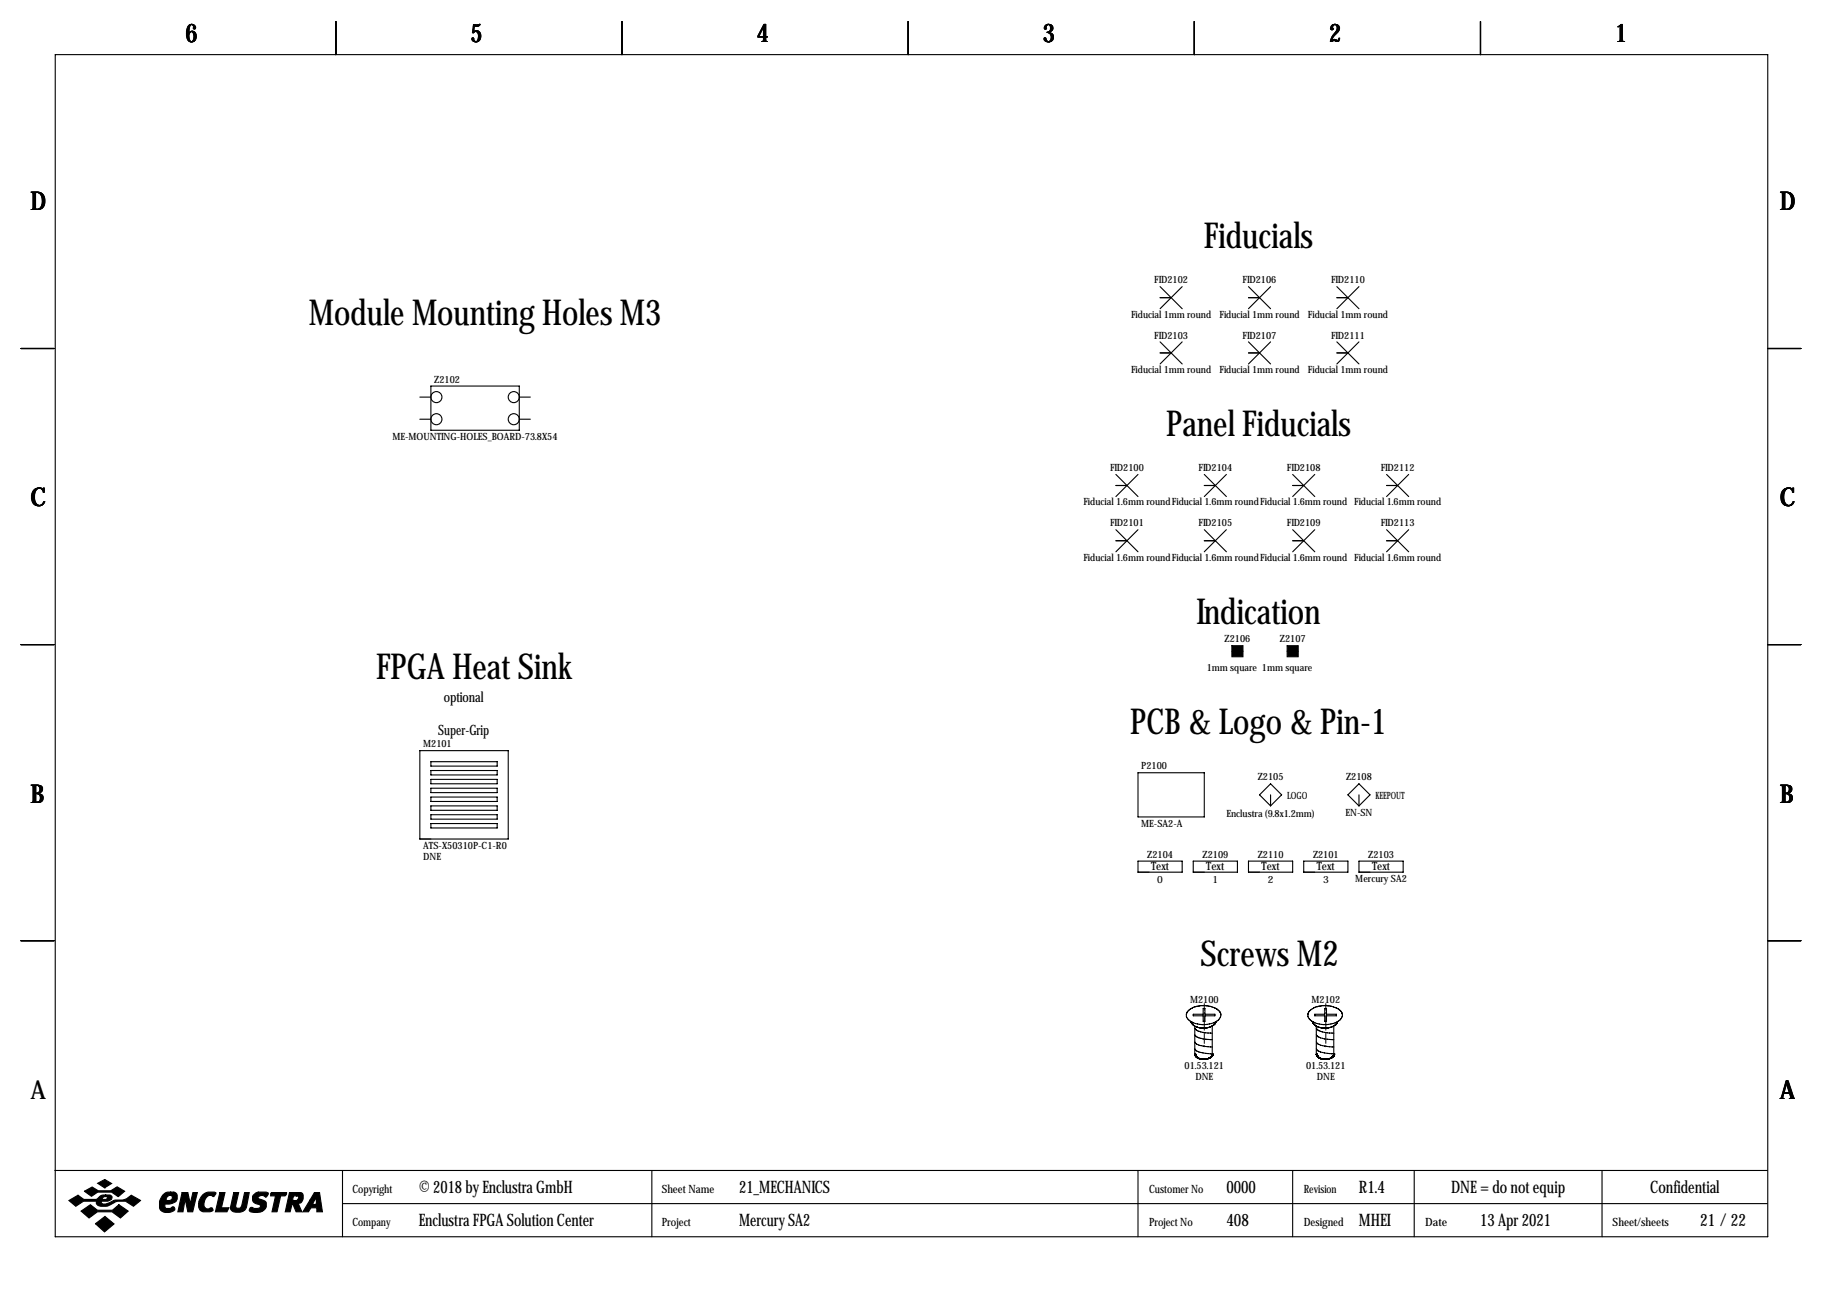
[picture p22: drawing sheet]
<svg xmlns="http://www.w3.org/2000/svg" width="419mm" height="297mm" viewBox="0 0 419 297" stroke-linecap="round" stroke-linejoin="round" font-family="sans-serif">
<defs><g id="words">
<g font-size="8.2">
<text x="276.8" y="57">Fiducials</text>
<text x="71" y="74.8">Module Mounting Holes M3</text>
<text x="268.1" y="100.2">Panel Fiducials</text>
<text x="275.1" y="143.4">Indication</text>
<text x="86.5" y="156.1">FPGA Heat Sink</text>
<text x="259.8" y="168.8">PCB &amp; Logo &amp; Pin-1</text>
<text x="276" y="222.1">Screws M2</text>
</g>
<g font-size="5.9">
<text x="42.7" y="9.8">6</text>
<text x="108.2" y="9.8">5</text>
<text x="174" y="9.8">4</text>
<text x="239.8" y="9.8">3</text>
<text x="305.6" y="9.8">2</text>
<text x="371.3" y="9.8">1</text>
<text x="7" y="48.4">D</text>
<text x="409.2" y="48.4">D</text>
<text x="7" y="116.4">C</text>
<text x="409.2" y="116.4">C</text>
<text x="7" y="184.5">B</text>
<text x="409.2" y="184.5">B</text>
<text x="7" y="252.6">A</text>
<text x="409.2" y="252.6">A</text>
</g>
<g font-size="4">
<text x="96.3" y="274.2">© 2018 by Enclustra GmbH</text>
<text x="169.9" y="274.2">21_MECHANICS</text>
<text x="281.9" y="274.2">0000</text>
<text x="312.4" y="274.2">R1.4</text>
<text x="333.6" y="274.2">DNE = do not equip</text>
<text x="379.4" y="274.2">Confidential</text>
<text x="96.3" y="281.8">Enclustra FPGA Solution Center</text>
<text x="169.9" y="281.8">Mercury SA2</text>
<text x="281.9" y="281.8">408</text>
<text x="312.4" y="281.8">MHEI</text>
<text x="340.3" y="281.8">13 Apr 2021</text>
<text x="390.9" y="281.8">21 /22</text>
</g>
<g font-size="3.3">
<text x="102" y="161.4">optional</text>
<text x="100.7" y="169">Super-Grip</text>
</g>
<g font-size="2.6">
<text x="264.6" y="200">Text</text>
<text x="277.3" y="200">Text</text>
<text x="290" y="200">Text</text>
<text x="302.7" y="200">Text</text>
<text x="315.4" y="200">Text</text>
<text x="81" y="274.2">Copyright</text>
<text x="152.1" y="274.2">Sheet Name</text>
<text x="264.2" y="274.2">Customer No</text>
<text x="299.7" y="274.2">Revision</text>
<text x="81" y="281.8">Company</text>
<text x="152.1" y="281.8">Project</text>
<text x="264.2" y="281.8">Project No</text>
<text x="299.7" y="281.8">Designed</text>
<text x="327.7" y="281.8">Date</text>
<text x="370.7" y="281.8">Sheet/sheets</text>
</g>
<g font-size="2.3">
<text x="265.4" y="65.1">FID2102</text>
<text x="285.7" y="65.1">FID2106</text>
<text x="306" y="65.1">FID2110</text>
<text x="260" y="73">Fiducial 1mm round Fiducial 1mm round Fiducial 1mm round</text>
<text x="265.4" y="77.8">FID2103</text>
<text x="285.7" y="77.8">FID2107</text>
<text x="306" y="77.8">FID2111</text>
<text x="99.8" y="88">Z2102</text>
<text x="260" y="85.7">Fiducial 1mm round Fiducial 1mm round Fiducial 1mm round</text>
<text x="90.2" y="101.2">ME-MOUNTING-HOLES_BOARD-73.8X54</text>
<text x="255.2" y="108.3">FID2100</text>
<text x="275.5" y="108.3">FID2104</text>
<text x="295.8" y="108.3">FID2108</text>
<text x="317.4" y="108.3">FID2112</text>
<text x="249.1" y="116.2">Fiducial 1.6mm roundFiducial 1.6mm roundFiducial 1.6mm round Fiducial 1.6mm round</text>
<text x="255.2" y="121">FID2101</text>
<text x="275.5" y="121">FID2105</text>
<text x="295.8" y="121">FID2109</text>
<text x="317.4" y="121">FID2113</text>
<text x="249.1" y="128.9">Fiducial 1.6mm roundFiducial 1.6mm roundFiducial 1.6mm round Fiducial 1.6mm round</text>
<text x="281.5" y="147.7">Z2106</text>
<text x="294.2" y="147.7">Z2107</text>
<text x="277.4" y="154.3">1mm square 1mm square</text>
<text x="97.3" y="171.8">M2101</text>
<text x="262.4" y="176.9">P2100</text>
<text x="289.2" y="179.4">Z2105</text>
<text x="309.5" y="179.4">Z2108</text>
<text x="295.9" y="183.8">LOGO</text>
<text x="316.2" y="183.8">KEEPOUT</text>
<text x="262.4" y="190.1">ME-SA2-A</text>
<text x="282" y="187.8">Enclustra (9.8x1.2mm)</text>
<text x="309.3" y="187.6">EN-SN</text>
<text x="97.3" y="195.2">ATS-X50310P-C1-R0</text>
<text x="97.3" y="197.7">DNE</text>
<text x="263.8" y="197.2">Z2104</text>
<text x="276.5" y="197.2">Z2109</text>
<text x="289.2" y="197.2">Z2110</text>
<text x="301.9" y="197.2">Z2101</text>
<text x="314.6" y="197.2">Z2103</text>
<text x="266.1" y="202.9">0</text>
<text x="278.8" y="202.9">1</text>
<text x="291.5" y="202.9">2</text>
<text x="304.2" y="202.9">3</text>
<text x="311.6" y="202.8">Mercury SA2</text>
<text x="273.6" y="230.5">M2100</text>
<text x="301.5" y="230.5">M2102</text>
<text x="272.3" y="245.7">01.53.121</text>
<text x="300.3" y="245.7">01.53.121</text>
<text x="274.8" y="248.3">DNE</text>
<text x="302.8" y="248.3">DNE</text>
</g>
</g></defs>
<g fill="none" stroke="#000" stroke-width=".25">
<path d="M12.7 12.6h393.7v271.7h-393.7zM77.2 4.9v7.7M143 4.9v7.7M208.8 4.9v7.7M274.6 4.9v7.7M340.4 4.9v7.7M266.7 68.4h2.5M266.7 78.6l5.1 5.1M266.7 65.9l5.1 5.1M271.8 78.6l-5.1 5.1M271.8 65.9l-5.1 5.1M287 65.9l5.1 5.1"/>
<path d="M287 68.4h2.6M287 78.6l5.1 5.1M292.1 65.9l-5.1 5.1M292.1 78.6l-5.1 5.1M307.3 78.6l5.1 5.1M307.3 68.4h2.6M307.3 65.9l5.1 5.1M312.4 78.6l-5.1 5.1M312.4 65.9l-5.1 5.1M4.8 80.1h7.6M96.5 91.3h2.6M96.5 96.4h2.6"/>
<path d="M99.1 88.8h20.3v10.1h-20.3zM119.4 91.3h2.5M119.4 96.4h2.5M266.7 81.1h2.5M287 81.1h2.6M307.3 81.1h2.6M406.4 80.1h7.6M256.5 109.1l5.1 5.1M256.5 111.6h2.6M261.6 109.1l-5.1 5.1M276.9 111.6h2.5M276.9 109.1l5 5.1"/>
<path d="M281.9 109.1l-5 5.1M297.2 111.6h2.5M297.2 109.1l5.1 5.1M302.3 109.1l-5.1 5.1M318.8 111.6h2.5M318.8 109.1l5 5.1M323.8 109.1l-5 5.1M256.5 124.3h2.6M256.5 121.8l5.1 5.1M261.6 121.8l-5.1 5.1M276.9 121.8l5 5.1M276.9 124.3h2.5"/>
<path d="M281.9 121.8l-5 5.1M297.2 124.3h2.5M297.2 121.8l5.1 5.1M302.3 121.8l-5.1 5.1M318.8 124.3h2.5M318.8 121.8l5 5.1M323.8 121.8l-5 5.1M4.8 148.2h7.6M283.2 149.7h2.6M295.9 149.7h2.5M406.4 148.2h7.6M96.5 172.6h20.3v20.3h-20.3z"/>
<path d="M99.1 175.1h15.2v1h-15.2zM99.1 177.2h15.2v1h-15.2zM99.1 179.2h15.2v1h-15.2zM261.6 177.7h15.3v10.1h-15.3zM99.1 181.2h15.2v1h-15.2zM99.1 183.2h15.2v1.1h-15.2zM99.1 185.3h15.2v1h-15.2zM99.1 187.3h15.2v1h-15.2zM99.1 189.3h15.2v1.1h-15.2zM261.6 198h10.2v2.5h-10.2zM274.3 198h10.2v2.5h-10.2zM287 198h10.2v2.5h-10.2z"/>
<path d="M289.6 182.7l2.5-2.5 2.5 2.5-2.5 2.6zM292.1 182.7v2.6M299.7 198h10.2v2.5h-10.2zM312.4 180.2l2.6 2.5-2.6 2.6-2.5-2.6zM312.4 182.7v2.6M312.4 198h10.2v2.5h-10.2zM4.8 216.3h7.6M406.4 216.3h7.6M273.8 234.9l.2 .4 .7 .6M273.8 235h.1M274.1 235.4v.1M274.2 235.6h.1"/>
<path d="M274.3 233.2h2.3v-1.3h.4v1.3h2.3v.3h-2.3v1.3h-.4v-1.3h-2.3zM274.3 235.6v.1M274.4 235.7h.1M274.7 239.5a1.9 1.9 0 0 0 1.9 1l2.1 .2M274.7 237.9v.1a3.7 3.7 0 0 0 3 1h1M274.7 236.4a4.1 4.1 0 0 0 3.6 1.1l.4 .1M274.7 235.9v6.6M275.1 236.1h.1M278.7 235.8v6.6M279.1 235.6h.1M279.3 235.3l-.8 .7-1.1 .3h-1.5l-1.2-.4M279.3 235.3h.1"/>
<path d="M279.4 235.3h-.1M279.4 235.2v.1M279.5 235.1v.1M279.6 234.9v.1M279.6 234.9l-.2 .3M280.7 233.4a2.41 2.41 0 0 0-1.8-1.8 6.9 6.9 0 0 0-4.6 0 1.87 1.87 0 0 0-1.5 2.3 5.2 5.2 0 0 0 6.2 1.3l1.1-.7 .6-1.1M301.7 234.9l.2 .4 .7 .6M301.8 235h.1M301.9 235.2h.1M302.3 233.2h2.2v-1.3h.5v1.3h2.2v.3h-2.2v1.3h-.5v-1.3h-2.2zM302.5 235.9h.1M302.6 239.5a1.9 1.9 0 0 0 1.9 1l2.1 .2"/>
<path d="M302.6 237.9l.1 .1a3.7 3.7 0 0 0 3 1h.9M302.6 236.4a4.1 4.1 0 0 0 3.6 1.1l.4 .1M302.6 235.9l1.6 .5 1.2-.1 1-.3M302.6 235.9v6.6M303 236.1h.1M306.4 236h.1M306.6 235.8v6.6M307 235.6h.1M307.3 235.3l-.8 .7M307.3 235.2v.1M307.4 235.1v.1M307.5 234.9l-.2 .3"/>
<path d="M308.6 233.4a2.41 2.41 0 0 0-1.7-1.8 6.9 6.9 0 0 0-4.6 0 1.87 1.87 0 0 0-1.5 2.3 5.2 5.2 0 0 0 6.1 1.3l1.2-.7 .5-1.1M274.7 242.3h.1M274.7 242.4h.1M274.7 242.5h.1M274.7 241.1l.2 .4a7.4 7.4 0 0 0 3.8 .8M274.7 242.5v.1M274.7 242.6h.1M274.7 242.6l.1 .1M274.8 242.7h.1M274.8 242.7v.1M274.8 242.8h.1M274.9 242.8h.1"/>
<path d="M274.9 242.9h.1M274.9 242.8v.1M274.9 242.9l.1 .1M275 243h.1M275 243l.1 .1M275.1 243.1h.1M275.1 243.1l.1 .1M275.2 243.1h.1M275.2 243.2h.1M275.2 243.2l.2 .1M275.3 243.2h.1M275.4 243.3h.2"/>
<path d="M275.4 243.3h.1M275.5 243.3h.1M275.6 243.3h.1M275.6 243.3v.1M275.6 243.4h.1M275.6 243.4h.2M275.7 243.4h.1M275.8 243.4h.1M275.9 243.4h.1M275.9 243.4l.2 .1M276 243.5h.1M276.1 243.5h.1"/>
<path d="M276.2 243.5h.1M276.3 243.5h.1M276.4 243.5h.1M276.5 243.5h.1M276.6 243.5h.1M276.7 243.5h.1M276.8 243.5h.1M276.9 243.5h.1M277 243.5h.1M277.1 243.5h.1M277.2 243.5h.1M277.3 243.5h.1"/>
<path d="M277.4 243.5h.1M277.4 243.5h-1.2M277.5 243.4h.1M277.7 243.4h.1M277.8 243.3h.1M277.8 243.3l-.4 .2M277.9 243.3h.1M277.9 243.3h-.1M278 243.2h.1M278.1 243.2h.1M278.1 243.2l-.2 .1M278.1 243.1h.1"/>
<path d="M278.1 243.1v.1M278.2 243.1h.1M278.3 243h.1M278.3 243l-.1 .1M278.4 242.9h.1M278.4 242.9l-.1 .1M278.5 242.8h.1M278.5 242.7h.1M278.5 242.8l-.1 .1M278.5 242.7v.1M278.6 242.7h.1M278.6 242.6h.1"/>
<path d="M278.6 242.5h.1M278.6 242.4h.1M278.6 242.6l-.1 .1M278.6 242.4v.2M278.7 242.4h.1M278.7 242.3h.1M278.7 242.4h-.1M302.6 242.3h.1M302.6 242.4h.1M302.6 242.5h.1M302.6 241.1l.3 .4a7.4 7.4 0 0 0 3.7 .8M302.6 242.5l.1 .1"/>
<path d="M302.7 242.6h.1M302.7 242.6l.1 .2M302.7 242.7h.1M302.8 242.8h.1M302.8 242.9h.1M302.8 242.8v.1M302.9 242.9h.1M302.9 242.9l.1 .1M302.9 243h.1M303 243h.1M303 243v.1M303 243.1h.1"/>
<path d="M303 243.1l.2 .1M303.1 243.1h.1M303.2 243.2h.1M303.2 243.2l.2 .1M303.3 243.2h.1M303.4 243.3h.1M303.5 243.3h.1M303.5 243.3l.1 .1M303.6 243.4h.1M303.7 243.4h.1M303.8 243.4h.1M303.8 243.4l.3 .1"/>
<path d="M303.9 243.5h.1M304 243.5h.1M304.1 243.5h.1M304.2 243.5h.1M304.3 243.5h.1M304.4 243.5h.1M304.5 243.5h.1M304.6 243.5h.1M304.7 243.5h.1M304.9 243.5h.1M305 243.5h.1M305.1 243.5h.2"/>
<path d="M305.1 243.5h-1M305.2 243.5h.1M305.3 243.5h.1M305.4 243.4h.1M305.5 243.4h.1M305.6 243.4h.1M305.7 243.3h.1M305.8 243.3h.1M305.8 243.3l-.5 .2M305.9 243.3h.1M305.9 243.2h.1M306 243.2h.1"/>
<path d="M306 243.2l-.1 .1M306.1 243.1h.1M306.1 243.1l-.1 .1M306.2 243.1h.1M306.2 243h.1M306.2 243l-.1 .1M306.3 243h.1M306.3 243h-.1M306.3 242.9h.1M306.3 242.9v.1M306.4 242.9h.1M306.4 242.9h-.1"/>
<path d="M306.4 242.8h.1M306.5 242.8h.1M306.5 242.7h.1M306.5 242.8l-.1 .1M306.5 242.7v.1M306.6 242.6h.1M306.6 242.5h.1M306.6 242.4h.1M306.6 242.6l-.1 .1M306.6 242.4v.2M306.6 242.3h.1M12.6 269.1h393.7"/>
<path d="M78.7 269.1v15.2M78.7 276.7h327.6M149.9 269.1v15.2M261.6 269.1v15.2M297.2 269.1v15.2M325.1 269.1v15.2M368.3 269.1v15.2"/>
<circle cx="100.3" cy="96.4" r="1.27"/>
<circle cx="100.3" cy="91.3" r="1.27"/>
<circle cx="118.1" cy="96.4" r="1.27"/>
<circle cx="118.1" cy="91.3" r="1.27"/>
</g>
<g fill="#000" stroke="#000" stroke-width=".25">
<path d="M283.2 148.4h2.6v2.6h-2.6zM295.9 148.4h2.5v2.6h-2.5zM15.8 276l2.1-1.2 1.4 1h2.8l.3-.2a1.77 1.77 0 0 1 1.9-.9v.4l-.6 .2-.2 .5h.9l.3-.6-.4-.1v-.4h.9a.59 .59 0 0 1 .6 .7l-.2 .4-.8 .4h-1.4l-.1 .1 .1 .4a3.2 3.2 0 0 0 2.7-.7l.3-.1a4 4 0 0 0 3.8-1.1l2.1 1.2-1.6 1.3a4 4 0 0 0-5.5-.2 2.66 2.66 0 0 1-2.9-.2l-.1-.7h-3l-1.8 1.1zM19.4 273.9l1.8-1 1.4 .9h2.9l1.4-.9 1.8 1-1.5 1.2-1.5-1h-3.2l-1.5 .9zM22.5 272l1.6-.8 1.6 .9-1.6 1zM18.6 278.4l2.2-1.4 1.6 1.2h3.5l1.4-1.2 2.2 1.4-1.8 1.6-1.9-1.4h-3.4l-1.9 1.4zM37.4 274.7a1.75 1.75 0 0 1 1.8-.6v.7a.82 .82 0 0 0-.8 1.2h.6a.6 .6 0 0 0 .6-.5 .6 .6 0 0 0-.4-.7v-.7h.8l.5 .3a1.61 1.61 0 0 1 0 1.7 1.61 1.61 0 0 1-1.5 .7h-1v.9l.2 .1h.9l.7-.4 .4 .4a1.06 1.06 0 0 1-1.3 1 1.82 1.82 0 0 1-2.2-1.1 3.5 3.5 0 0 1 .7-3zM41.9 274.2h1.3l.5 2.6 .6-2.6h1.1l-1.1 4.4h-1.1l-.6-2.9-.5 2.9h-1.2zM46.7 274.6a2.78 2.78 0 0 1 2.9-.4l-.4 .9a1.32 1.32 0 0 0-2.1 .8l-.2 .8a.98 .98 0 0 0 1.1 1.2 .55 .55 0 0 1 .6-.2 .55 .55 0 0 1 .4 .6l-.7 .3-1.8-.1a1.79 1.79 0 0 1-.8-2.3zM50.5 274.2h1.2l-.8 3.5h1.7l-.4 .9h-2.7zM53.7 274.2h1.2l-.7 3.1a.73 .73 0 0 0 .7 .5 .73 .73 0 0 0 .7-.6l.6-3h1.1l-.7 3.4a2.28 2.28 0 0 1-3.6 .4v-.4zM58.3 274.7l.8-.6h2.1l.5 .2v.2l-.6 .7a.96 .96 0 0 0-1-.4 .96 .96 0 0 0-.8 .6l1.7 .8a1.71 1.71 0 0 1-.1 1.8 1.71 1.71 0 0 1-1.7 .8l-1.4-.2a.51 .51 0 0 1-.4-.7 .51 .51 0 0 1 .8-.2l1 .1a.52 .52 0 0 0 .6-.2 .52 .52 0 0 0-.2-.7 1.39 1.39 0 0 1-1.4-.6 1.39 1.39 0 0 1 .1-1.6z"/>
<path d="M62.2 274.4l.2-.2h3.5l-.1 .4-.3 .3h-1l-.8 3.7h-1.2l.8-3.7h-1.1zM66.5 274.2h1.7v.7h-.7l-.2 1.1h.9l.3-.3a.44 .44 0 0 0 .1-.5 .44 .44 0 0 0-.4-.3v-.7h1l.3 .2 .2 .3v.9a1.03 1.03 0 0 1-1.2 1l.9 2h-1.3l-.8-1.8h-.1l-.5 1.8h-1.1zM72.3 274.2h1.2l.6 4.4h-1.3v-.9h-1.3l-.6 .9h-1.3l1.7-2.7h1l-.4 .8 .2 .2h.4l.2-.2v-1.5l-.4 .7h-1zM21.9 281.3l2.2-1.6 2.1 1.7-2.2 1.8z"/>
</g>
<path d="M276.9 230.7v1.6M276.9 232.8v.2M276.9 233.5v2.6M276.9 236.6v.2M276.9 237.3v2.6M304.8 230.7v1.6M304.8 232.8v.2M304.8 233.5v2.6M304.8 236.6v.2M304.8 237.3v2.6M276.9 240.4v.3M304.8 240.4v.3" fill="none" stroke="#000" stroke-width=".23"/>
<use href="#words"/>
</svg>
